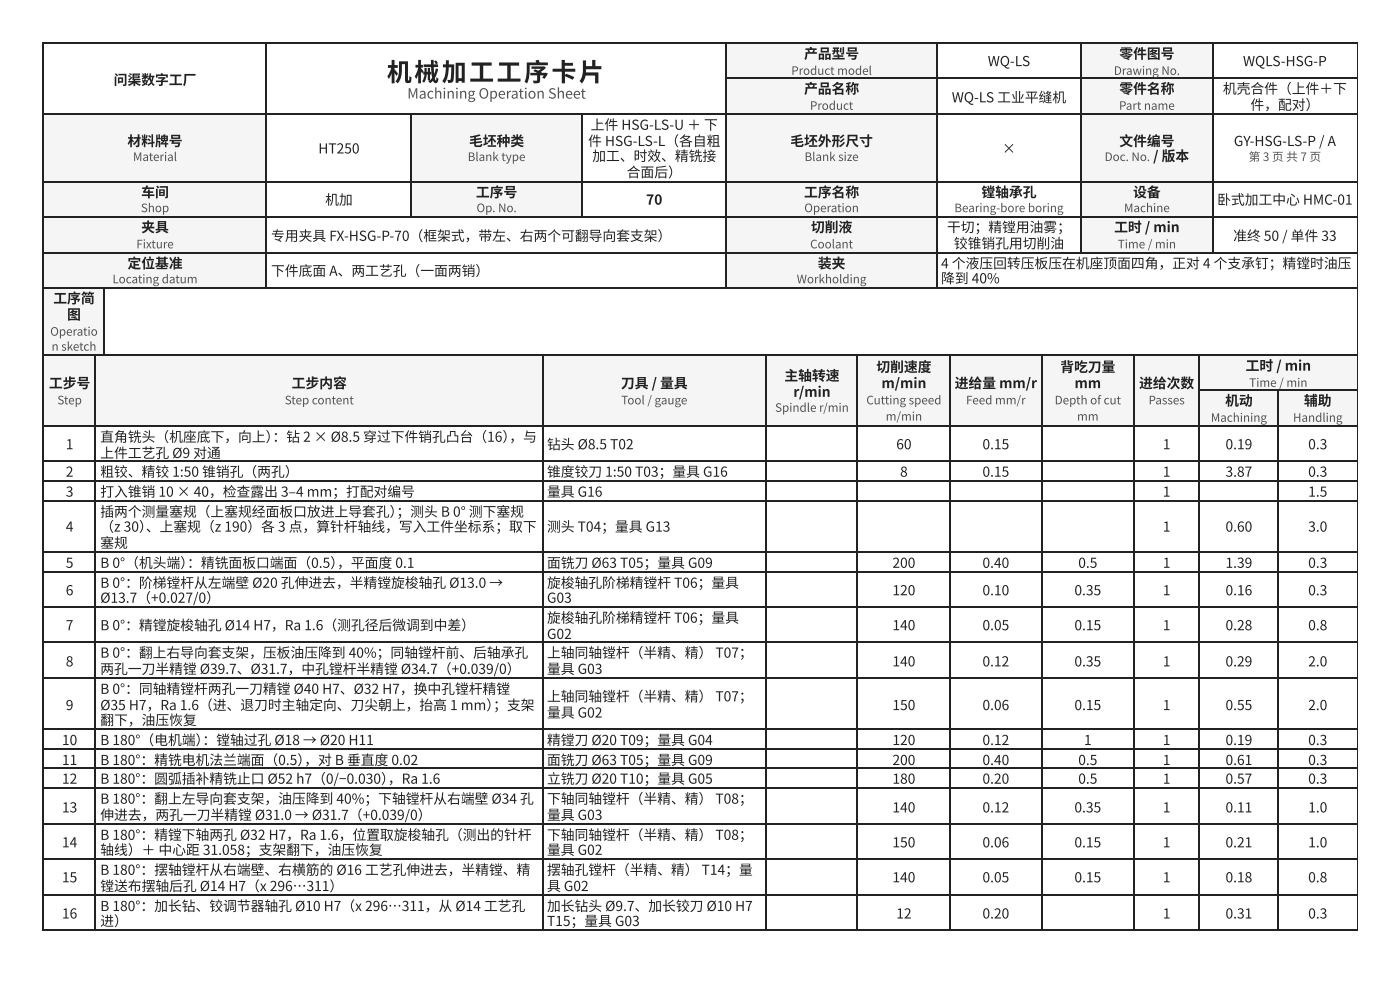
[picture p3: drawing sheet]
<svg xmlns="http://www.w3.org/2000/svg" width="297mm" height="210mm" viewBox="0 0 297 210" stroke-linecap="round" stroke-linejoin="round" font-family="sans-serif">
<defs><g id="words">
<text font-size="5.3" fill="#1d2327" x="82.1" y="17.2">机械加工 工 序卡片</text>
<text font-size="3" fill="#4a5560" x="86.4" y="20.9">Machining Operation Sheet</text>
<g font-size="2.9" fill="#1d2327">
<text x="24.1" y="18">问渠数字工厂</text>
<text x="170.6" y="12.4">产品型号</text>
<text x="209.6" y="14">WQ-LS</text>
<text x="237.5" y="12.4">零件图号</text>
<text x="263.7" y="14">WQLS-HSG-P</text>
<text x="170.6" y="19.8">产品名称</text>
<text x="201.9" y="21.7">WQ-LS 工业平缝机</text>
<text x="237.5" y="19.8">零件名称</text>
<text x="259.4" y="19.8">机壳合件（上件＋下</text>
<text x="265.3" y="23.3">件，配对）</text>
<text x="125.3" y="27.5">上件 HSG-LS-U ＋ 下</text>
<text x="27" y="31">材料牌号</text>
<text x="67.5" y="32.5">HT250</text>
<text x="99.5" y="31">毛坯种类</text>
<text x="124.8" y="31">件 HSG-LS-L（各自 粗</text>
<text x="125.6" y="34.1">加工、时效、精铣接</text>
<text x="167.7" y="31">毛坯外形尺寸</text>
<text x="212.6" y="32.5">×</text>
<text x="237.5" y="31">文件编号</text>
<text x="244.6" y="34.1">/ 版本</text>
<text x="261.8" y="31">GY-HSG-LS-P / A</text>
<text x="30" y="41.8">车间</text>
<text x="101" y="41.8">工序号</text>
<text x="132.9" y="37.6">合面后）</text>
<text x="170.6" y="41.8">工序名称</text>
<text x="208.2" y="41.8">镗轴承孔</text>
<text x="240.4" y="41.8">设备</text>
<text x="69" y="43.4">机加</text>
<text x="137.1" y="43.4">70</text>
<text x="258.2" y="43.4">卧式加工中心 HMC-01</text>
<text x="30" y="49.2">夹具</text>
<text x="57.5" y="51.1">专用夹具 FX-HSG-P-70（框架式，带左、右两个可翻导向套支架）</text>
<text x="172" y="49.2">切削液</text>
<text x="200.9" y="49.2">干切；精镗用油雾；</text>
<text x="202.4" y="52.7">铰锥销孔用切削油</text>
<text x="236.4" y="49.2">工时 / min</text>
<text x="261.6" y="51.1">准终 50 / 单件 33</text>
<text x="27" y="56.9">定位基准</text>
<text x="57.5" y="58.5">下件底面 A、两工艺孔（一面两销）</text>
<text x="173.5" y="56.9">装夹</text>
<text x="199.6" y="56.9">4 个液压回转压板压在机座顶面四角 ，正对 4 个支承钉；精镗时油压</text>
<text x="11.3" y="64.3">工序简</text>
<text x="199.6" y="60.1">降到 40%</text>
<text x="14.2" y="67.7">图</text>
<text x="10.4" y="82.3">工步号</text>
<text x="61.9" y="82.3">工步内容</text>
<text x="131.7" y="82.3">刀具 / 量具</text>
<text x="166.4" y="80.7">主轴转速</text>
<text x="185.9" y="78.8">切削速度</text>
<text x="187" y="82.3">m/min</text>
<text x="202.5" y="82.3">进给量 mm/r</text>
<text x="224.9" y="78.8">背吃刀量</text>
<text x="228" y="82.3">mm</text>
<text x="241.7" y="82.3">进给次数</text>
<text x="264.3" y="78.6">工时 / min</text>
<text x="168.3" y="84.1">r/min</text>
<text x="259.9" y="86">机动</text>
<text x="276.6" y="86">辅助</text>
<text x="14" y="95.2">1</text>
<text x="21.3" y="93.7">直角 铣头（机座底下，向上）</text>
<text x="57.8" y="93.7">：钻 2 × Ø8.5 穿过下件销孔凸台（16）</text>
<text x="108" y="93.7">，与</text>
<text x="116" y="95.2">钻头 Ø8.5 T02</text>
<text x="190.1" y="95.2">60</text>
<text x="208.4" y="95.2">0.15</text>
<text x="246.7" y="95.2">1</text>
<text x="260" y="95.2">0.19</text>
<text x="277.5" y="95.2">0.3</text>
<text x="14" y="101.1">2</text>
<text x="21.3" y="97.1">上件工艺孔 Ø9 对通</text>
<text x="21.3" y="101.1">粗铰、精铰 1:50 锥销孔（两孔）</text>
<text x="116" y="101.1">锥度铰刀 1:50 T03；量具 G16</text>
<text x="191" y="101.1">8</text>
<text x="208.4" y="101.1">0.15</text>
<text x="246.7" y="101.1">1</text>
<text x="260" y="101.1">3.87</text>
<text x="277.5" y="101.1">0.3</text>
<text x="14" y="105.3">3</text>
<text x="21.3" y="105.3">打入锥销 10 × 40，检查露出 3–4 mm；打配对编号</text>
<text x="116" y="105.3">量具 G16</text>
<text x="246.7" y="105.3">1</text>
<text x="277.5" y="105.3">1.5</text>
<text x="14" y="112.7">4</text>
<text x="21.3" y="109.5">插两个测量塞规（上塞规经面板口 放进上导套孔）</text>
<text x="21.3" y="112.7">（z 30）</text>
<text x="30.9" y="112.7">、上塞规（z 190）各 3 点，算针杆轴线，写入工件坐标系；取下</text>
<text x="84.1" y="109.5">；测头 B 0° 测下塞规</text>
<text x="116" y="112.7">测头 T04；量具 G13</text>
<text x="246.7" y="112.7">1</text>
<text x="260" y="112.7">0.60</text>
<text x="277.5" y="112.7">3.0</text>
<text x="21.3" y="116.2">塞规</text>
<text x="14" y="120.4">5</text>
<text x="21.3" y="120.4">B 0°（机头端）</text>
<text x="21.3" y="124.6">B 0°：阶梯镗杆从左端壁 Ø20 孔伸进去，半精镗旋梭轴孔 Ø13.0 →</text>
<text x="39.7" y="120.4">：精铣面板口 端面（0.5）</text>
<text x="71.5" y="120.4">，平面度 0.1</text>
<text x="116" y="120.4">面铣刀 Ø63 T05；量具 G09</text>
<text x="116" y="124.6">旋梭轴孔阶梯精镗杆 T06；量具</text>
<text x="189.3" y="120.4">200</text>
<text x="208.4" y="120.4">0.40</text>
<text x="228.7" y="120.4">0.5</text>
<text x="246.7" y="120.4">1</text>
<text x="260" y="120.4">1.39</text>
<text x="277.5" y="120.4">0.3</text>
<text x="14" y="126.2">6</text>
<text x="21.3" y="127.8">Ø13.7（+0.027/0）</text>
<text x="116" y="127.8">G03</text>
<text x="189.3" y="126.2">120</text>
<text x="208.4" y="126.2">0.10</text>
<text x="227.9" y="126.2">0.35</text>
<text x="246.7" y="126.2">1</text>
<text x="260" y="126.2">0.16</text>
<text x="277.5" y="126.2">0.3</text>
<text x="14" y="133.6">7</text>
<text x="21.3" y="133.6">B 0°：精镗旋梭轴孔 Ø14 H7，Ra 1.6（测孔径后微调到中差）</text>
<text x="116" y="132">旋梭轴孔阶梯精镗杆 T06；量具</text>
<text x="116" y="135.5">G02</text>
<text x="189.3" y="133.6">140</text>
<text x="208.4" y="133.6">0.05</text>
<text x="227.9" y="133.6">0.15</text>
<text x="246.7" y="133.6">1</text>
<text x="260" y="133.6">0.28</text>
<text x="277.5" y="133.6">0.8</text>
<text x="14" y="141.3">8</text>
<text x="21.3" y="139.4">B 0°：翻上右导向套支架，压板油压降到 40%；同轴镗杆前、后轴承孔</text>
<text x="21.3" y="142.9">两孔一刀半精镗 Ø39.7、Ø31.7，中孔镗杆半精镗 Ø34.7（+0.039/0）</text>
<text x="116" y="139.4">上轴同轴镗杆（半精、精） T07；</text>
<text x="116" y="142.9">量具 G03</text>
<text x="189.3" y="141.3">140</text>
<text x="208.4" y="141.3">0.12</text>
<text x="227.9" y="141.3">0.35</text>
<text x="246.7" y="141.3">1</text>
<text x="260" y="141.3">0.29</text>
<text x="277.5" y="141.3">2.0</text>
<text x="21.3" y="147.1">B 0°：同轴精镗杆两孔一刀精镗 Ø40 H7、Ø32 H7，换中孔镗杆精镗</text>
<text x="116" y="148.7">上轴同轴镗杆（半精、精） T07；</text>
<text x="14" y="150.5">9</text>
<text x="21.3" y="150.5">Ø35 H7，Ra 1.6（进、退刀时主轴定向、刀尖朝上，抬高 1 mm）</text>
<text x="21.3" y="153.7">翻下，油压恢复</text>
<text x="104.6" y="150.5">；支架</text>
<text x="116" y="152.1">量具 G02</text>
<text x="189.3" y="150.5">150</text>
<text x="208.4" y="150.5">0.06</text>
<text x="227.9" y="150.5">0.15</text>
<text x="246.7" y="150.5">1</text>
<text x="260" y="150.5">0.55</text>
<text x="277.5" y="150.5">2.0</text>
<text x="13.1" y="158">10</text>
<text x="21.3" y="158">B 180°（电机端）</text>
<text x="42.9" y="158">：镗轴过孔 Ø18 → Ø20 H11</text>
<text x="116" y="158">精镗刀 Ø20 T09；量具 G04</text>
<text x="189.3" y="158">120</text>
<text x="208.4" y="158">0.12</text>
<text x="230" y="158">1</text>
<text x="246.7" y="158">1</text>
<text x="260" y="158">0.19</text>
<text x="277.5" y="158">0.3</text>
<text x="13.1" y="162.2">11</text>
<text x="13.1" y="166.2">12</text>
<text x="21.3" y="162.2">B 180°：精铣电机法兰端面（0.5）</text>
<text x="21.3" y="166.2">B 180°：圆弧插补精铣止口 Ø52 h7（0/−0.030）</text>
<text x="64.5" y="162.2">，对 B 垂直度 0.02</text>
<text x="82.3" y="166.2">，Ra 1.6</text>
<text x="116" y="162.2">面铣刀 Ø63 T05；量具 G09</text>
<text x="116" y="166.2">立铣刀 Ø20 T10；量具 G05</text>
<text x="189.3" y="162.2">200</text>
<text x="189.3" y="166.2">180</text>
<text x="208.4" y="162.2">0.40</text>
<text x="208.4" y="166.2">0.20</text>
<text x="228.7" y="162.2">0.5</text>
<text x="228.7" y="166.2">0.5</text>
<text x="246.7" y="162.2">1</text>
<text x="246.7" y="166.2">1</text>
<text x="260" y="162.2">0.61</text>
<text x="260" y="166.2">0.57</text>
<text x="277.5" y="162.2">0.3</text>
<text x="277.5" y="166.2">0.3</text>
<text x="13.1" y="172.2">13</text>
<text x="21.3" y="170.4">B 180°：翻上左导向套支架，油压降到 40%；下轴镗杆从右端壁 Ø34 孔</text>
<text x="21.3" y="173.8">伸进去，两孔一刀半精镗 Ø31.0 → Ø31.7（+0.039/0）</text>
<text x="116" y="170.4">下轴同轴镗杆（半精、精） T08；</text>
<text x="116" y="173.8">量具 G03</text>
<text x="189.3" y="172.2">140</text>
<text x="208.4" y="172.2">0.12</text>
<text x="227.9" y="172.2">0.35</text>
<text x="246.7" y="172.2">1</text>
<text x="260" y="172.2">0.11</text>
<text x="277.5" y="172.2">1.0</text>
<text x="13.1" y="179.7">14</text>
<text x="21.3" y="178.1">B 180°：精镗下轴两孔 Ø32 H7，Ra 1.6，位置取旋梭轴孔（测出的针杆</text>
<text x="116" y="178.1">下轴同轴镗杆（半精、精） T08；</text>
<text x="189.3" y="179.7">150</text>
<text x="208.4" y="179.7">0.06</text>
<text x="227.9" y="179.7">0.15</text>
<text x="246.7" y="179.7">1</text>
<text x="260" y="179.7">0.21</text>
<text x="277.5" y="179.7">1.0</text>
<text x="21.3" y="181.2">轴线）＋ 中心距 31.058；支架翻下，油压恢复</text>
<text x="21.3" y="185.5">B 180°：摆轴镗杆从右端壁、右横筋的 Ø16 工艺孔伸进去，半精镗、精</text>
<text x="116" y="181.2">量具 G02</text>
<text x="116" y="185.5">摆轴孔镗杆（半精、精） T14；量</text>
<text x="13.1" y="187.1">15</text>
<text x="21.3" y="188.9">镗送布摆轴后孔 Ø14 H7（x 296…311）</text>
<text x="116" y="188.9">具 G02</text>
<text x="189.3" y="187.1">140</text>
<text x="208.4" y="187.1">0.05</text>
<text x="227.9" y="187.1">0.15</text>
<text x="246.7" y="187.1">1</text>
<text x="260" y="187.1">0.18</text>
<text x="277.5" y="187.1">0.8</text>
<text x="13.1" y="194.7">16</text>
<text x="21.3" y="193.1">B 180°：加长钻、铰调节器轴孔 Ø10 H7（x 296…311，从 Ø14 工艺孔</text>
<text x="21.3" y="196.3">进）</text>
<text x="116" y="193.1">加长钻头 Ø9.7、加长铰刀 Ø10 H7</text>
<text x="116" y="196.3">T15；量具 G03</text>
<text x="190.1" y="194.7">12</text>
<text x="208.4" y="194.7">0.20</text>
<text x="246.7" y="194.7">1</text>
<text x="260" y="194.7">0.31</text>
<text x="277.5" y="194.7">0.3</text>
</g>
<g font-size="2.5" fill="#4a5560">
<text x="167.9" y="15.9">Product model</text>
<text x="236.3" y="15.9">Drawing No.</text>
<text x="171.8" y="23.3">Product</text>
<text x="237.4" y="23.3">Part name</text>
<text x="28.2" y="34.1">Material</text>
<text x="99.2" y="34.1">Blank type</text>
<text x="170.7" y="34.1">Blank size</text>
<text x="234.3" y="34.1">Doc. No.</text>
<text x="264.9" y="34.1">第 3 页 共 7 页</text>
<text x="29.9" y="45">Shop</text>
<text x="101.1" y="45">Op. No.</text>
<text x="170.6" y="45">Operation</text>
<text x="202.5" y="45">Bearing-bore boring</text>
<text x="238.5" y="45">Machine</text>
<text x="28.9" y="52.7">Fixture</text>
<text x="171.9" y="52.7">Coolant</text>
<text x="237.1" y="52.7">Time / min</text>
<text x="23.9" y="60.1">Locating datum</text>
<text x="169" y="60.1">Workholding</text>
<text x="10.7" y="71.2">Operatio</text>
<text x="10.9" y="74.3">n sketch</text>
<text x="265" y="82">Time / min</text>
<text x="12.2" y="85.7">Step</text>
<text x="60.4" y="85.7">Step content</text>
<text x="131.8" y="85.7">Tool / gauge</text>
<text x="164.4" y="87.3">Spindle r/min</text>
<text x="183.8" y="85.7">Cutting speed</text>
<text x="187.9" y="89.2">m/min</text>
<text x="204.9" y="85.7">Feed mm/r</text>
<text x="223.7" y="85.7">Depth of cut</text>
<text x="228.5" y="89.2">mm</text>
<text x="243.7" y="85.7">Passes</text>
<text x="256.9" y="89.4">Machining</text>
<text x="274.3" y="89.4">Handling</text>
</g>
</g></defs>
<g fill="#f3f5f6">
<path d="M154.3 9.3h44.4v7.4h-44.4z"/>
<path d="M229.4 9.3h27.8v7.4h-27.8z"/>
<path d="M154.3 16.7h44.4v7.4h-44.4z"/>
<path d="M229.4 16.7h27.8v7.4h-27.8z"/>
<path d="M9.3 24.1h47.3v14.3h-47.3z"/>
<path d="M87.3 24.1h36.3v14.3h-36.3z"/>
<path d="M154.3 24.1h44.4v14.3h-44.4z"/>
<path d="M229.4 24.1h27.8v14.3h-27.8z"/>
<path d="M9.3 38.4h47.3v7.6h-47.3z"/>
<path d="M87.3 38.4h36.3v7.6h-36.3z"/>
<path d="M154.3 38.4h44.4v7.6h-44.4z"/>
<path d="M229.4 38.4h27.8v7.6h-27.8z"/>
<path d="M9.3 46h47.3v7.4h-47.3z"/>
<path d="M154.3 46h44.4v7.4h-44.4z"/>
<path d="M229.4 46h27.8v7.4h-27.8z"/>
<path d="M9.3 53.4h47.3v7.7h-47.3z"/>
<path d="M154.3 53.4h44.4v7.7h-44.4z"/>
</g>
<g fill="none" stroke="#1d2327" stroke-width=".26">
<path d="M9 9.1h279M9.1 9v52.1M56.5 9v52.1M154.1 9v52.1M154.3 16.5h133.7M198.8 9v52.1M229.3 9v44.7M257.3 9v44.7M9 24.2h279M9 38.5h279M87.2 24.3v21.7M123.4 24.3v21.7"/>
<path d="M9 45.9h279M9 53.6h279M9 61h279"/>
</g>
<path d="M288 9v52.1" fill="none" stroke="#1d2327" stroke-width=".21"/>
<path d="M9.3 61.1h12.9v14h-12.9z" fill="#f3f5f6"/>
<path d="M9 61h279M9 75.3h279M9.1 60.9v14.5M22.1 60.9v14.5" fill="none" stroke="#1d2327" stroke-width=".26"/>
<path d="M288 60.9v14.5" fill="none" stroke="#1d2327" stroke-width=".21"/>
<g fill="#f3f5f6">
<path d="M9.3 75.1h11.1v15.1h-11.1z"/>
<path d="M20.4 75.1h94.7v15.1h-94.7z"/>
<path d="M115.1 75.1h47.4v15.1h-47.4z"/>
<path d="M162.5 75.1h19.5v15.1h-19.5z"/>
<path d="M182 75.1h19.6v15.1h-19.6z"/>
<path d="M201.6 75.1h19.3v15.1h-19.3z"/>
<path d="M220.9 75.1h19.6v15.1h-19.6z"/>
<path d="M240.5 75.1h14v15.1h-14z"/>
<path d="M254.5 75.1h33.4v7.7h-33.4z"/>
<path d="M254.5 82.8h16.7v7.4h-16.7z"/>
<path d="M271.2 82.8h16.7v7.4h-16.7z"/>
</g>
<g fill="none" stroke="#1d2327" stroke-width=".26">
<path d="M9 75.3h279M9.1 75.1v122M20.2 75.1v122M115.2 75.1v122M162.6 75.1v122M181.9 75.1v122M201.5 75.1v122M221.1 75.1v122M240.6 75.1v122M254.4 75.1v122M9 90.4h279M9 97.8h279"/>
<path d="M254.5 82.7h33.5M271.1 82.8v114.3M9 102h279M9 106.2h279M9 117.1h279M9 121.3h279M9 128.7h279M9 136.1h279M9 143.8h279M9 154.6h279M9 158.9h279M9 162.9h279"/>
<path d="M9 167.1h279M9 174.8h279M9 182.2h279M9 189.8h279M9 197.2h279"/>
</g>
<path d="M288 75.1v122" fill="none" stroke="#1d2327" stroke-width=".21"/>
<use href="#words"/>
</svg>
